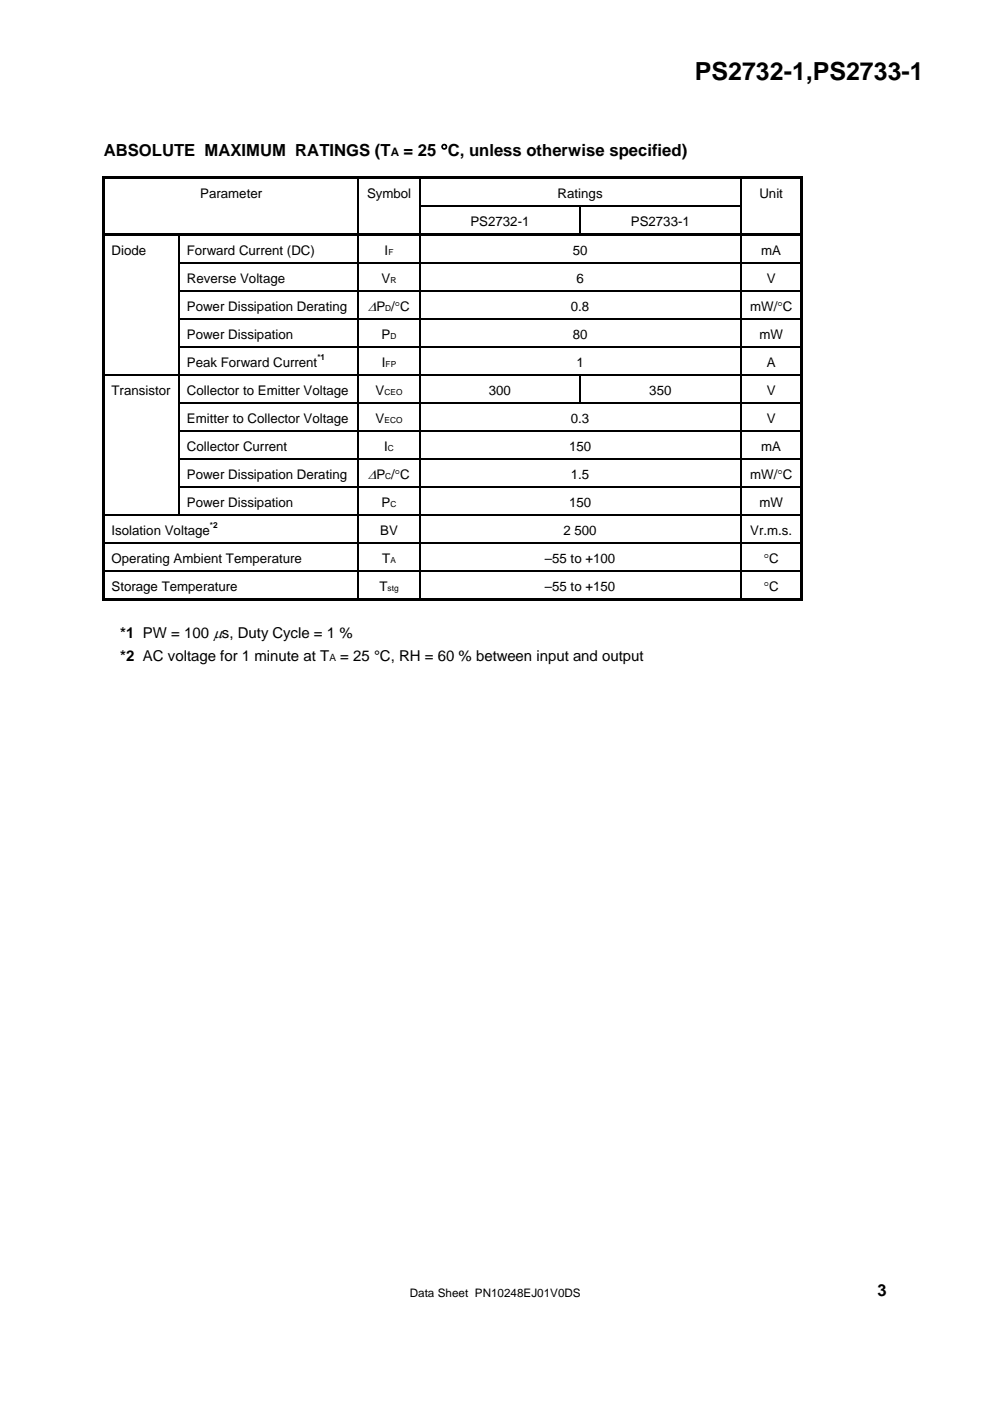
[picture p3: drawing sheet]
<svg xmlns="http://www.w3.org/2000/svg" width="210mm" height="297mm" viewBox="0 0 210 297" stroke-linecap="round" stroke-linejoin="round" font-family="sans-serif">
<defs><g id="words">
<text font-size="5.3" x="147.3" y="17.1">PS2732-1,PS2733-1</text>
<g font-size="3.5">
<text x="22" y="33">ABSOLUTE MAXIMUM RATINGS (T</text>
<text x="85.5" y="33">= 25 °C, unless otherwise specified)</text>
<text x="186.1" y="274.8">3</text>
</g>
<g font-size="3.2">
<text x="25.5" y="135.3">*1 PW = 100 µs, Duty Cycle = 1 %</text>
<text x="25.5" y="140.2">*2 AC voltage for 1 minute at T</text>
<text x="72.1" y="140.2">= 25 °C, RH = 60 % between input and output</text>
</g>
<g font-size="3">
<text x="78.1" y="66">∆P /°C</text>
<text x="78.1" y="101.5">∆P /°C</text>
</g>
<g font-size="2.8">
<text x="42.4" y="42">Parameter</text>
<text x="77.8" y="42">Symbol</text>
<text x="118.2" y="42">Ratings</text>
<text x="161" y="42">Unit</text>
<text x="99.7" y="47.9">PS2732-1</text>
<text x="133.8" y="47.9">PS2733-1</text>
<text x="23.6" y="54.1">Diode</text>
<text x="39.6" y="54.1">Forward Current (DC)</text>
<text x="81.5" y="54.1">I</text>
<text x="121.4" y="54.1">50</text>
<text x="161.4" y="54.1">mA</text>
<text x="39.6" y="60">Reverse Voltage</text>
<text x="39.6" y="66">Power Dissipation Derating</text>
<text x="80.9" y="60">V</text>
<text x="121" y="66">0.8</text>
<text x="122.2" y="60">6</text>
<text x="159.1" y="66">mW/°C</text>
<text x="162.6" y="60">V</text>
<text x="39.6" y="71.9">Power Dissipation</text>
<text x="80.9" y="71.9">P</text>
<text x="121.4" y="71.9">80</text>
<text x="161" y="71.9">mW</text>
<text x="39.6" y="77.8">Peak Forward Current</text>
<text x="81" y="77.8">I</text>
<text x="122.2" y="77.8">1</text>
<text x="162.6" y="77.8">A</text>
<text x="23.6" y="83.7">Transistor</text>
<text x="39.6" y="83.7">Collector to Emitter Voltage</text>
<text x="79.6" y="83.7">V</text>
<text x="103.7" y="83.7">300</text>
<text x="137.7" y="83.7">350</text>
<text x="162.6" y="83.7">V</text>
<text x="39.6" y="89.7">Emitter to Collector Voltage</text>
<text x="79.6" y="89.7">V</text>
<text x="121" y="89.7">0.3</text>
<text x="162.6" y="89.7">V</text>
<text x="39.6" y="95.6">Collector Current</text>
<text x="81.5" y="95.6">I</text>
<text x="120.7" y="95.6">150</text>
<text x="161.4" y="95.6">mA</text>
<text x="39.6" y="101.5">Power Dissipation Derating</text>
<text x="121" y="101.5">1.5</text>
<text x="159.1" y="101.5">mW/°C</text>
<text x="39.6" y="107.5">Power Dissipation</text>
<text x="80.9" y="107.5">P</text>
<text x="120.7" y="107.5">150</text>
<text x="161" y="107.5">mW</text>
<text x="23.6" y="113.4">Isolation Voltage</text>
<text x="80.6" y="113.4">BV</text>
<text x="119.5" y="113.4">2</text>
<text x="121.8" y="113.4">500</text>
<text x="159" y="113.4">Vr.m.s.</text>
<text x="23.6" y="119.3">Operating Ambient Temperature</text>
<text x="81" y="119.3">T</text>
<text x="115.5" y="119.3">–55 to +100</text>
<text x="161.9" y="119.3">°C</text>
<text x="23.6" y="125.2">Storage Temperature</text>
<text x="80.5" y="125.2">T</text>
<text x="115.5" y="125.2">–55 to +150</text>
<text x="161.9" y="125.2">°C</text>
</g>
<g font-size="2.5">
<text x="82.8" y="33">A</text>
<text x="86.9" y="275">Data Sheet PN10248EJ01V0DS</text>
</g>
<text font-size="2.1" x="69.8" y="140.2">A</text>
<g font-size="1.8">
<text x="82.3" y="54.1">F</text>
<text x="81.7" y="66">D</text>
<text x="82.8" y="60">R</text>
<text x="82.8" y="71.9">D</text>
<text x="67.3" y="76.4">*1</text>
<text x="81.8" y="77.8">FP</text>
<text x="81.5" y="83.7">CEO</text>
<text x="81.5" y="89.7">ECO</text>
<text x="82.3" y="95.6">C</text>
<text x="81.7" y="101.5">C</text>
<text x="82.8" y="107.5">C</text>
<text x="44.5" y="112">*2</text>
<text x="82.8" y="119.3">A</text>
<text x="82.2" y="125.2">stg</text>
</g>
</g></defs>
<g fill="#000">
<path d="M21.7 37.4h.5v.5h-.5zM21.7 37.4h148.6v.5h-148.6zM169.7 37.4h.6v.5h-.6zM21.7 37.9h.5v5.7h-.5zM21.7 43.6h.5v.3h-.5zM21.7 43.9h.5v5.6h-.5zM21.7 49.5h148.6v.6h-148.6zM21.7 50.1h.5v5.6h-.5zM21.7 55.7h.5v.3h-.5zM37.9 55.7h.2v.3h-.2zM75.9 43.6h.2v.3h-.2zM75.9 55.7h.2v.3h-.2z"/>
<path d="M88.9 43.6h.2v.3h-.2zM88.9 55.7h.2v.3h-.2zM122.9 43.6h.2v.3h-.2zM156.9 43.6h.2v.3h-.2zM156.9 55.7h.2v.3h-.2zM169.7 37.9h.6v5.7h-.6zM169.7 43.6h.6v.3h-.6zM169.7 43.9h.6v5.6h-.6zM169.7 50.1h.6v5.6h-.6zM169.7 55.7h.6v.3h-.6zM21.7 56h.5v5.6h-.5zM21.7 61.6h.5v.3h-.5z"/>
<path d="M21.7 61.9h.5v5.7h-.5zM21.7 67.6h.5v.2h-.5zM21.7 67.8h.5v5.7h-.5zM21.7 73.5h.5v.3h-.5zM21.7 73.8h.5v5.6h-.5zM21.7 79.4h.5v.3h-.5zM37.9 61.6h.2v.3h-.2zM37.9 67.6h.2v.2h-.2zM37.9 73.5h.2v.3h-.2zM37.9 79.4h.2v.3h-.2zM75.9 61.6h.2v.3h-.2zM75.9 67.6h.2v.2h-.2z"/>
<path d="M75.9 73.5h.2v.3h-.2zM75.9 79.4h.2v.3h-.2zM88.9 61.6h.2v.3h-.2zM88.9 67.6h.2v.2h-.2zM88.9 73.5h.2v.3h-.2zM88.9 79.4h.2v.3h-.2zM122.9 79.4h.2v.3h-.2zM156.9 61.6h.2v.3h-.2zM156.9 67.6h.2v.2h-.2zM156.9 73.5h.2v.3h-.2zM156.9 79.4h.2v.3h-.2zM169.7 56h.6v5.6h-.6z"/>
<path d="M169.7 61.6h.6v.3h-.6zM169.7 61.9h.6v5.7h-.6zM169.7 67.6h.6v.2h-.6zM169.7 67.8h.6v5.7h-.6zM169.7 73.5h.6v.3h-.6zM169.7 73.8h.6v5.6h-.6zM169.7 79.4h.6v.3h-.6zM21.7 79.7h.5v5.7h-.5zM21.7 85.4h.5v.2h-.5zM21.7 85.6h.5v5.7h-.5zM21.7 91.3h.5v.3h-.5zM21.7 91.6h.5v5.6h-.5z"/>
<path d="M21.7 97.2h.5v.3h-.5zM37.9 85.4h.2v.2h-.2zM37.9 91.3h.2v.3h-.2zM37.9 97.2h.2v.3h-.2zM75.9 85.4h.2v.2h-.2zM75.9 91.3h.2v.3h-.2zM75.9 97.2h.2v.3h-.2zM88.9 85.4h.2v.2h-.2zM88.9 91.3h.2v.3h-.2zM88.9 97.2h.2v.3h-.2zM156.9 85.4h.2v.2h-.2zM156.9 91.3h.2v.3h-.2z"/>
<path d="M156.9 97.2h.2v.3h-.2zM169.7 79.7h.6v5.7h-.6zM169.7 85.4h.6v.2h-.6zM169.7 85.6h.6v5.7h-.6zM169.7 91.3h.6v.3h-.6zM169.7 91.6h.6v5.6h-.6zM169.7 97.2h.6v.3h-.6zM21.7 97.5h.5v5.6h-.5zM21.7 103.1h.5v.3h-.5zM21.7 103.4h.5v5.7h-.5zM21.7 109.1h.5v.2h-.5zM21.7 109.3h.5v5.7h-.5z"/>
<path d="M21.7 115h.5v.3h-.5zM37.9 103.1h.2v.3h-.2zM75.9 103.1h.2v.3h-.2zM75.9 109.1h.2v.2h-.2zM75.9 115h.2v.3h-.2zM88.9 103.1h.2v.3h-.2zM88.9 109.1h.2v.2h-.2zM88.9 115h.2v.3h-.2zM156.9 103.1h.2v.3h-.2zM156.9 109.1h.2v.2h-.2zM156.9 115h.2v.3h-.2zM169.7 97.5h.6v5.6h-.6z"/>
<path d="M169.7 103.1h.6v.3h-.6zM169.7 103.4h.6v5.7h-.6zM169.7 109.1h.6v.2h-.6zM169.7 109.3h.6v5.7h-.6zM169.7 115h.6v.3h-.6zM21.7 115.3h.5v5.6h-.5zM21.7 120.9h.5v.3h-.5zM21.7 121.2h.5v6.2h-.5zM21.7 126.9h54.2v.5h-54.2zM75.9 120.9h.2v.3h-.2zM75.9 126.9h13v.5h-13zM88.9 120.9h.2v.3h-.2z"/>
<path d="M88.9 126.9h68v.5h-68zM156.9 120.9h.2v.3h-.2zM156.9 126.9h12.8v.5h-12.8zM169.7 115.3h.6v5.6h-.6zM169.7 120.9h.6v.3h-.6zM169.7 121.2h.6v6.2h-.6zM169.7 126.9h.6v.5h-.6z"/>
</g>
<g fill="none" stroke="#000" stroke-width=".25">
<path d="M76 37.9v5.7M89 37.9v5.7M157 37.9v5.7M38 50.1v5.6M38 56v5.6M38.1 55.8h37.8M76 43.9v5.6M76 50.1v5.6M76 56v5.6M76.1 55.8h12.8M89 43.9v5.6M89 50.1v5.6"/>
<path d="M89 56v5.6M89.1 43.7h33.8M89.1 55.8h67.8M123 43.9v5.6M123.1 43.7h33.8M157 43.9v5.6M157 50.1v5.6M157 56v5.6M157.1 55.8h12.6M22.2 79.5h15.7M38 61.9v5.7M38 67.8v5.7"/>
<path d="M38 73.8v5.6M38 79.7v5.7M38.1 61.8h37.8M38.1 67.7h37.8M38.1 73.6h37.8M38.1 79.5h37.8M76 61.9v5.7M76 67.8v5.7M76 73.8v5.6M76 79.7v5.7M76.1 61.8h12.8M76.1 67.7h12.8"/>
<path d="M76.1 73.6h12.8M76.1 79.5h12.8M89 61.9v5.7M89 67.8v5.7M89 73.8v5.6M89 79.7v5.7M89.1 61.8h67.8M89.1 67.7h67.8M89.1 73.6h67.8M89.1 79.5h33.8M123 79.7v5.7M123.1 79.5h33.8"/>
<path d="M157 61.9v5.7M157 67.8v5.7M157 73.8v5.6M157 79.7v5.7M157.1 61.8h12.6M157.1 67.7h12.6M157.1 73.6h12.6M157.1 79.5h12.6M38 85.6v5.7M38 91.6v5.6M38 97.5v5.6M38.1 85.5h37.8"/>
<path d="M38.1 91.4h37.8M38.1 97.3h37.8M76 85.6v5.7M76 91.6v5.6M76 97.5v5.6M76.1 85.5h12.8M76.1 91.4h12.8M76.1 97.3h12.8M89 85.6v5.7M89 91.6v5.6M89 97.5v5.6M89.1 85.5h67.8"/>
<path d="M89.1 91.4h67.8M89.1 97.3h67.8M157 85.6v5.7M157 91.6v5.6M157 97.5v5.6M157.1 85.5h12.6M157.1 91.4h12.6M157.1 97.3h12.6M22.2 109.2h53.7M22.2 115.1h53.7M38 103.4v5.7M38.1 103.3h37.8"/>
<path d="M76 103.4v5.7M76 109.3v5.7M76 115.3v5.6M76.1 103.3h12.8M76.1 109.2h12.8M76.1 115.1h12.8M89 103.4v5.7M89 109.3v5.7M89 115.3v5.6M89.1 103.3h67.8M89.1 109.2h67.8M89.1 115.1h67.8"/>
<path d="M157 103.4v5.7M157 109.3v5.7M157 115.3v5.6M157.1 103.3h12.6M157.1 109.2h12.6M157.1 115.1h12.6M22.2 121.1h53.7M76 121.2v5.7M76.1 121.1h12.8M89 121.2v5.7M89.1 121.1h67.8M157 121.2v5.7"/>
<path d="M157.1 121.1h12.6"/>
</g>
<use href="#words"/>
</svg>
